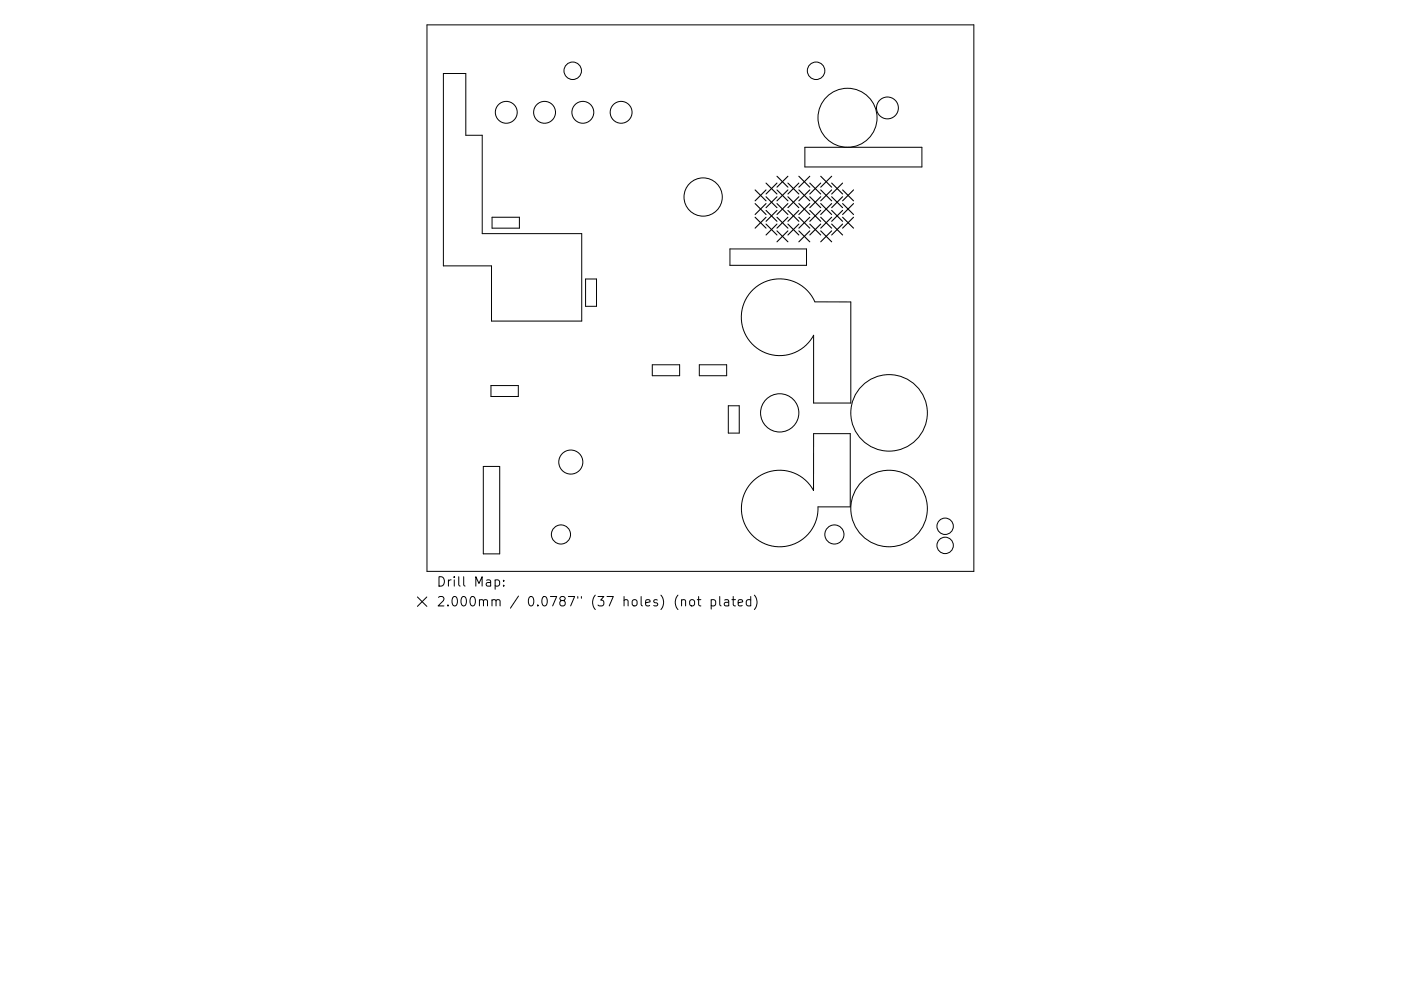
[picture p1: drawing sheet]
<svg xmlns="http://www.w3.org/2000/svg" width="297mm" height="210mm" viewBox="0 0 297 210" stroke-linecap="round" stroke-linejoin="round" font-family="sans-serif">
<defs><g id="words">
<g font-size="2.8">
<text x="92.5" y="124.5">Drill Map:</text>
<text x="92.5" y="128.7">2.000mm / 0.0787&quot; (37 holes) (not plated)</text>
</g>
</g></defs>
<g fill="none" stroke="#000" stroke-width=".21">
<path d="M90.5 5.3h116v115.9h-116zM94 15.6h4.8v13.1h3.4v20.9h21.1v18.5h-19.1v-11.7h-10.2zM170.6 31.2h24.9v4.2h-24.9zM104.3 46.1h5.8v2.3h-5.8zM124.2 59.2h2.3v5.8h-2.3zM154.8 52.8h16.2v3.5h-16.2zM138.3 77.4h5.8v2.3h-5.8zM148.3 77.4h5.8v2.3h-5.8zM159.7 61.4a8.1 8.1 0 0 1 13.1 2.6l7.6 .1v21.4h-7.9v-14.4a8.1 8.1 0 0 1-12.1 2.7 8.1 8.1 0 0 1-.7-12.4zM102.5 99h3.4v18.5h-3.4zM104.1 81.8h5.8v2.3h-5.8zM154.4 86.1h2.3v5.8h-2.3z"/>
<path d="M159.8 102a8.1 8.1 0 0 1 12.7 2.1v-12.1h7.8v15.5h-6.9a8.1 8.1 0 0 1-11.2 7.9 8.1 8.1 0 0 1-2.4-13.4zM88.5 126.7l2 2M90.5 126.7l-2 2M105 123.1l.6-.1 .3 .4v.6l-.2 .3h-.7M106.8 124.2v.2M106.8 123.1v.2M144.5 127.4l.3-.2 .5 .1 .1 1.3M146.3 127.4l.3-.2a.54 .54 0 0 1 .7 .4v.6a.54 .54 0 0 1-.6 .4 .54 .54 0 0 1-.5-.4zM147.8 127.2h.8M148.1 126.6v1.7l.1 .2 .4 .1M150.8 127.3l.6-.1 .3 .4v.6l-.1 .3h-.8M150.8 127.2v2"/>
<path d="M152.6 126.6v1.7l.3 .3M153.6 127.3h.8l.1 1.3M154.5 127.7l-.7 .1a.39 .39 0 0 0-.3 .4 .39 .39 0 0 0 .3 .4l.7-.1M155.2 127.2h.7M155.5 126.6v1.7l.1 .2 .3 .1M156.5 127.9l1-.2-.1-.4-.6-.1-.3 .3 .1 1h.8M159.2 127.3l-.6-.1-.4 .4v.6l.2 .3h.8M159.2 126.6v2M159.9 126.3a2.29 2.29 0 0 1 0 3"/>
<circle cx="121.4" cy="15" r="1.86"/>
<circle cx="173" cy="15" r="1.86"/>
<circle cx="107.3" cy="23.8" r="2.32"/>
<circle cx="115.5" cy="23.8" r="2.32"/>
<circle cx="123.6" cy="23.8" r="2.32"/>
<circle cx="131.7" cy="23.8" r="2.32"/>
<circle cx="179.7" cy="25" r="6.3"/>
<circle cx="188.2" cy="22.9" r="2.32"/>
<circle cx="149.1" cy="41.8" r="4.1"/>
<circle cx="121" cy="98" r="2.55"/>
<circle cx="165.3" cy="87.6" r="4.1"/>
<circle cx="188.5" cy="87.6" r="8.1"/>
<circle cx="118.9" cy="113.4" r="2.03"/>
<circle cx="176.9" cy="113.4" r="2.03"/>
<circle cx="188.5" cy="107.9" r="8.1"/>
<circle cx="200.4" cy="115.7" r="1.74"/>
<circle cx="200.4" cy="111.7" r="1.74"/>
</g>
<g fill="none" stroke="#000" stroke-width=".23">
<path d="M162.4 38.8l2.3 2.4M164.7 38.8l-2.3 2.4M164.7 37.4l2.4 2.3M167.1 37.4l-2.4 2.3M167.1 38.8l2.3 2.4M169.4 38.8l-2.3 2.4M169.4 37.4l2.3 2.3M171.7 37.4l-2.3 2.3M171.7 38.8l2.3 2.4M174 38.8l-2.3 2.4M174 37.4l2.3 2.3M176.3 37.4l-2.3 2.3"/>
<path d="M176.3 38.8l2.3 2.4M178.6 38.8l-2.3 2.4M160.1 40.3l2.3 2.3M160.1 43.2l2.3 2.3M160.1 46.1l2.3 2.3M162.4 40.3l-2.3 2.3M162.4 43.2l-2.3 2.3M162.4 46.1l-2.3 2.3M162.4 41.7l2.3 2.4M162.4 44.6l2.3 2.4M162.4 47.5l2.3 2.4M164.7 41.7l-2.3 2.4"/>
<path d="M164.7 44.6l-2.3 2.4M164.7 47.5l-2.3 2.4M164.7 40.3l2.4 2.3M164.7 43.2l2.4 2.3M164.7 46.1l2.4 2.3M164.7 49l2.4 2.3M167.1 40.3l-2.4 2.3M167.1 43.2l-2.4 2.3M167.1 46.1l-2.4 2.3M167.1 49l-2.4 2.3M167.1 41.7l2.3 2.4M167.1 44.6l2.3 2.4"/>
<path d="M167.1 47.5l2.3 2.4M169.4 41.7l-2.3 2.4M169.4 44.6l-2.3 2.4M169.4 47.5l-2.3 2.4M169.4 40.3l2.3 2.3M169.4 43.2l2.3 2.3M169.4 46.1l2.3 2.3M169.4 49l2.3 2.3M171.7 40.3l-2.3 2.3M171.7 43.2l-2.3 2.3M171.7 46.1l-2.3 2.3M171.7 49l-2.3 2.3"/>
<path d="M171.7 41.7l2.3 2.4M171.7 44.6l2.3 2.4M171.7 47.5l2.3 2.4M174 41.7l-2.3 2.4M174 44.6l-2.3 2.4M174 47.5l-2.3 2.4M174 40.3l2.3 2.3M174 43.2l2.3 2.3M174 46.1l2.3 2.3M174 49l2.3 2.3M176.3 40.3l-2.3 2.3M176.3 43.2l-2.3 2.3"/>
<path d="M176.3 46.1l-2.3 2.3M176.3 49l-2.3 2.3M176.3 41.7l2.3 2.4M176.3 44.6l2.3 2.4M176.3 47.5l2.3 2.4M178.6 41.7l-2.3 2.4M178.6 44.6l-2.3 2.4M178.6 47.5l-2.3 2.4M178.6 40.3l2.4 2.3M178.6 43.2l2.4 2.3M178.6 46.1l2.4 2.3M181 40.3l-2.4 2.3"/>
<path d="M181 43.2l-2.4 2.3M181 46.1l-2.4 2.3"/>
</g>
<use href="#words"/>
</svg>
